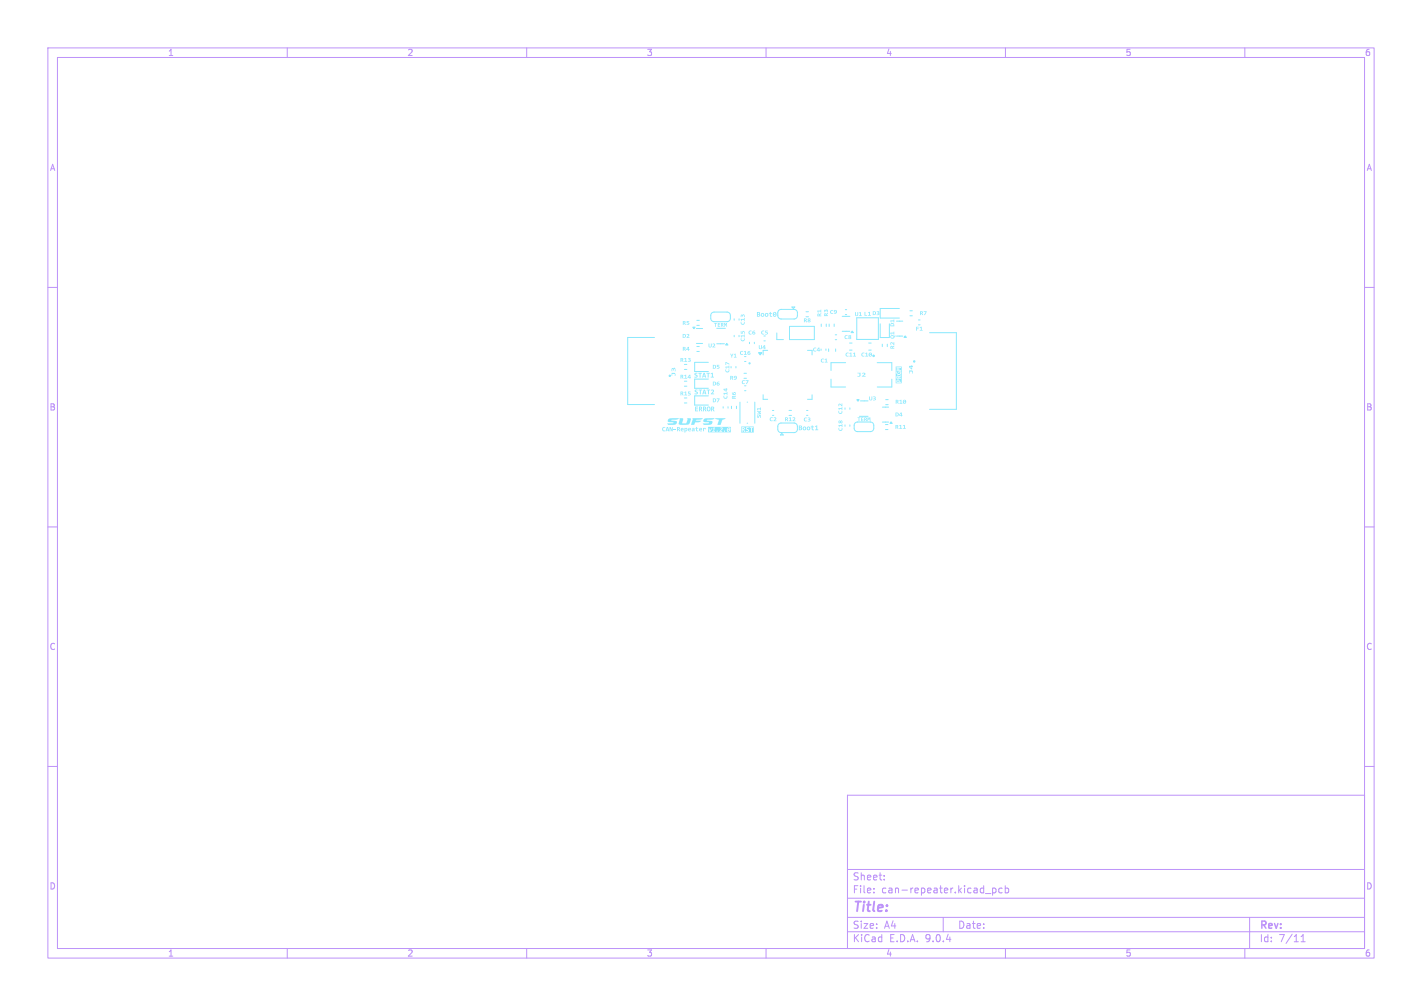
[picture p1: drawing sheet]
<svg xmlns="http://www.w3.org/2000/svg" width="297mm" height="210mm" viewBox="0 0 297 210" stroke-linecap="round" stroke-linejoin="round" font-family="sans-serif">
<defs><g id="words">
<text font-size="2.8" fill="#bd93f9" x="178" y="190.9">Title:</text>
<g font-size="2.1" fill="#bd93f9">
<text x="178" y="184">Sheet:</text>
<text x="178" y="186.7">File:</text>
<text x="184.1" y="186.7">can-repeater.kicad_pcb</text>
<text x="178" y="196.9">KiCad</text>
<text x="178" y="194.1">Size:</text>
<text x="184.7" y="194.1">A4</text>
<text x="185.7" y="196.9">E.D.A.</text>
<text x="193.3" y="196.9">9.0.4</text>
<text x="200" y="194.1">Date:</text>
<text x="263" y="194.3">Rev:</text>
<text x="263" y="196.9">Id:</text>
<text x="267.1" y="196.9">7/11</text>
</g>
<g font-size="1.8" fill="#bd93f9">
<text x="35" y="11.9">1</text>
<text x="85" y="11.9">2</text>
<text x="135" y="11.9">3</text>
<text x="185" y="11.9">4</text>
<text x="235" y="11.9">5</text>
<text x="285" y="11.9">6</text>
<text x="10.3" y="35.9">A</text>
<text x="285.4" y="35.9">A</text>
<text x="10.3" y="85.9">B</text>
<text x="285.3" y="85.9">B</text>
<text x="10.3" y="135.9">C</text>
<text x="285.3" y="135.9">C</text>
<text x="10.3" y="185.9">D</text>
<text x="285.3" y="185.9">D</text>
<text x="35" y="199.9">1</text>
<text x="85" y="199.9">2</text>
<text x="135" y="199.9">3</text>
<text x="185" y="199.9">4</text>
<text x="235" y="199.9">5</text>
<text x="285" y="199.9">6</text>
</g>
</g></defs>
<g fill="none" stroke="#bd93f9" stroke-width=".21">
<path d="M10 10h277v190h-277zM12 12h273v186h-273zM60 10v2M110 10v2M160 10v2M210 10v2M260 10v2M10 60h2M285 60h2M10 110h2M285 110h2M10 160h2"/>
<path d="M177 166h108v32h-108zM285 160h2M60 198v2M110 198v2M160 198v2M177 194.5h108M177 191.5h108M177 187.5h108M177 181.5h108M182.5 186.3v.1M182.5 185.5v.1M184.7 183.6v.1"/>
<path d="M184.7 182.8v.1M197 191.5v3M205.8 186.5h1.2M207.3 185.4v1.5M207.3 185.5l.4-.1 .3 .3-.1 .6h-.6M209.3 185.5l-.4-.1-.3 .3 .1 .6h.6M210 185.5l.4-.1 .3 .3-.2 .6h-.5M210 184.9v1.5M210 198v2M260 198v2M261 191.5v6.5M271.7 196.6h.9"/>
<path d="M271.7 195.5l.5-.4v1.5"/>
</g>
<g fill="#8be9fd">
<path d="M152 89.9l.3-.3a.22 .22 0 0 1 0 .4 .22 .22 0 0 1-.3-.1z"/>
<path d="M152.1 89.4l.3 .1-.4 .2z"/>
<path d="M147.9 89.1h4.7v1.2h-4.7v-.9h.1l.1 .7 3.1-.1 .1 .1 .1-.2-.2 .1h-.7l.2-.2h1.1a.37 .37 0 0 0 .4 .4 .37 .37 0 0 0 .3-.5 .37 .37 0 0 0-.4-.5 .37 .37 0 0 0-.3 .5v.1h-1.1a.32 .32 0 0 0 .3-.4 .32 .32 0 0 0-.6-.1l.4 .2-.6 .6h-.4v-.2l-.1 .1h-.6l.2-.8-.4 .2v.1l.2-.1-.1 .6-.7 .1 .4-.7h-.1l-.3 .6-.1-.6h-.3z"/>
<path d="M145.1 77.9h.5v.1l-.4 .1a.39 .39 0 0 1 .4 .3 .39 .39 0 0 1-.1 .4h-.5v-.2l.2 .1a.18 .18 0 0 0 .2 0 .18 .18 0 0 0 .1-.2 .18 .18 0 0 0-.2-.1l-.2-.2z"/>
<path d="M145.9 77.8h.7v.2h-.3v.8h-.2v-.8h-.2z"/>
<path d="M146.9 77.8h.3l.3 1h-.2l-.1-.2h-.3l-.1 .2h-.2l.1-.3h.5l-.1-.5-.2 .5h-.2z"/>
<path d="M147.5 77.8h.8v.2h-.3v.8h-.2v-.8h-.3z"/>
<path d="M148.4 78l.5-.2v.8h.2v.2h-.7v-.2h.3v-.6l-.2 .1z"/>
<path d="M145.2 84.9h.6v.1h-.4v.3h.4v.1h-.4v.3h.4v.2h-.6z"/>
<path d="M146 84.9h.3a.27 .27 0 0 1 .3 .2 .27 .27 0 0 1-.2 .3l.3 .5h-.2l-.3-.4v.4h-.2v-.6h.2a.17 .17 0 0 0 .2-.1 .17 .17 0 0 0-.2-.2v.3h-.2z"/>
<path d="M146.8 84.9h.3a.27 .27 0 0 1 .4 .2 .27 .27 0 0 1-.2 .3l.3 .5h-.3l-.2-.4-.1 .4h-.2v-.6h.2a.17 .17 0 0 0 .3-.1 .18 .18 0 0 0-.3-.2v.3h-.2z"/>
<path d="M147.7 85a.44 .44 0 0 1 .6 .1 .44 .44 0 0 1 0 .6 .44 .44 0 0 1-.7-.1v-.2h.2a.25 .25 0 0 0 .3 .3 .25 .25 0 0 0 .1-.4l-.2-.3-.2 .4h-.2z"/>
<path d="M148.5 84.9h.3a.27 .27 0 0 1 .4 .2 .27 .27 0 0 1-.2 .3l.2 .5h-.2l-.2-.4-.1 .4h-.2v-.6h.2a.17 .17 0 0 0 .3-.1 .18 .18 0 0 0-.3-.2v.3h-.2z"/>
<path d="M166.8 88.8h.4a.25 .25 0 0 1 .3 .2 .25 .25 0 0 1-.1 .3 .28 .28 0 0 1 .1 .4 .28 .28 0 0 1-.4 .1h-.3v-.1l.5-.1v-.2h-.3v.3h-.2v-.5h.4l.1-.2h-.3v.2h-.2z"/>
<path d="M167.8 89.1a.38 .38 0 0 1 .5 .1 .38 .38 0 0 1-.1 .6 .38 .38 0 0 1-.5-.4h.1a.18 .18 0 0 0 .3 .2 .18 .18 0 0 0 0-.3 .18 .18 0 0 0-.3 .1h-.1z"/>
<path d="M168.6 89.1a.38 .38 0 0 1 .6 .1 .38 .38 0 0 1-.2 .6 .38 .38 0 0 1-.5-.4h.2a.18 .18 0 0 0 .3 .2 .18 .18 0 0 0 0-.3 .18 .18 0 0 0-.3 .1h-.2z"/>
<path d="M169.3 89h.2v-.1l.2-.1v.2h.3v.2h-.3v.4l.3 .1v.1h-.4l-.1-.6h-.2z"/>
<path d="M170.2 89l.5-.2v.8h.2v.2h-.7v-.2h.3v-.6l-.2 .1z"/>
<path d="M187.4 79.5l.3-.1v.3h-.3z"/>
<path d="M187.4 78.6l.2 .1 .1 .2h-.3z"/>
<path d="M187.1 76.5h1.2v3.5h-1.2v-.4h.1v.3h1v-.2h-.3a.35 .35 0 0 0-.3-.5 .35 .35 0 0 0-.4 .4h-.1v-.8h.1v.2h1v-.1h-.4l.4-.3v-.3l-.5 .3a.27 .27 0 0 0-.3-.2 .27 .27 0 0 0-.2 .4h-.1v-1h.1a.51 .51 0 0 0 .7 .5 .51 .51 0 0 0 .3-.8h-.6v.4l.4-.2a.34 .34 0 0 1-.4 .4 .34 .34 0 0 1-.2-.6h-.1l-.2 .3v-1.1h.1v.2l.5 .1-.5 .2v.2h1v-.1l-.8-.1 .5-.1-.5-.3h.8v-.2l-1.1 .1z"/>
<path d="M138.4 89.2l.4-.1 .1 .2a.3 .3 0 0 0-.4 .3 .3 .3 0 0 0 .4 .2 .37 .37 0 0 1-.5 .1 .37 .37 0 0 1-.1-.5z"/>
<path d="M139.3 89.1h.2l.3 .9h-.2v-.1l-.6 .1 .1-.3h.4l-.1-.4-.1 .4h-.2z"/>
<path d="M139.9 89.1h.2l.2 .7v-.7h.2v.9h-.2l-.3-.6v.6h-.1z"/>
<path d="M140.7 89.6h.5v.1h-.5z"/>
<path d="M141.4 89.1h.3a.24 .24 0 0 1 .3 .2 .24 .24 0 0 1-.2 .3l.3 .4h-.2l-.3-.3v.3h-.2v-.5l.4-.1-.2-.1v.2h-.2z"/>
<path d="M142.3 89.4h.4l.1 .3h-.5l.1 .2h.4v.1h-.5l-.1-.4h.4l-.1-.2-.3 .2z"/>
<path d="M143 89.3l.1 .1a.34 .34 0 0 1 .5 .3 .34 .34 0 0 1-.5 .3v.3h-.1v-.7h.1v.3a.2 .2 0 0 0 .3 0 .2 .2 0 0 0 0-.3 .2 .2 0 0 0-.3 0h-.1z"/>
<path d="M143.8 89.4h.5v.3h-.4l.1 .2h.3v.1h-.5l-.1-.4h.5l-.2-.2-.3 .2z"/>
<path d="M144.5 89.4h.5l.1 .6h-.6v-.2l.3 .1 .1-.2-.4 .1v-.1l.4-.1-.4-.1z"/>
<path d="M145.2 89.3l.4-.2v.2h.2v.2h-.2v.4h.2v.1h-.3l-.1-.5h-.2z"/>
<path d="M146.1 89.4h.5v.3h-.4l.1 .2h.3v.1h-.5l-.1-.4h.5l-.2-.2-.3 .2z"/>
<path d="M146.8 89.3l.2 .1 .3-.1 .1 .2v.1l-.2-.1-.2 .1v.4h-.2z"/>
<path d="M145.2 81.4h.5v.1l-.4 .1a.39 .39 0 0 1 .4 .3 .39 .39 0 0 1-.2 .4h-.4v-.2l.1 .1a.18 .18 0 0 0 .3 0 .18 .18 0 0 0 0-.2 .18 .18 0 0 0-.2-.1l-.2-.2z"/>
<path d="M145.9 81.3h.7v.2h-.2v.8h-.2v-.8h-.3z"/>
<path d="M147 81.3h.2l.3 1h-.2v-.2h-.4v.2h-.2l.1-.3h.4l-.1-.5-.1 .5h-.2z"/>
<path d="M147.6 81.3h.7v.2h-.2v.8h-.2v-.8h-.3z"/>
<path d="M148.5 81.4a.37 .37 0 0 1 .6 0 .37 .37 0 0 1-.2 .6l-.2 .1h.4v.2h-.6l.3-.5a.19 .19 0 0 0 .1-.3 .19 .19 0 0 0-.3 .1z"/>
<path d="M155.1 89.3a.18 .18 0 0 1 .3 .2 .17 .17 0 0 1-.3 .1z"/>
<path d="M154.8 89h2.6v1.3h-2.6v-.7h.1v.6h.2v-.4l.3 .4h.2l-.1-.2h.3a.36 .36 0 0 0 .4 .2 .36 .36 0 0 0 .2-.5 .36 .36 0 0 0-.4-.2l.1-.2h.8v.9h.1v-.9h.3v-.1h-.7v.1h-.2a.34 .34 0 0 0-.5-.1 .34 .34 0 0 0-.1 .4 .34 .34 0 0 0 .4 .2v.2h-.2a.42 .42 0 0 1-.6-.3 .27 .27 0 0 0 .2-.3 .27 .27 0 0 0-.4-.2h-.3v.4h-.1z"/>
<path d="M149.2 67.4h.6v.1h-.3v.7h-.1v-.7h-.2z"/>
<path d="M149.9 67.4h.5v.1h-.3v.2h.3v.2h-.3v.2h.3v.1h-.5z"/>
<path d="M150.6 67.4h.2a.22 .22 0 0 1 .3 .2 .22 .22 0 0 1-.2 .2l.3 .4h-.2l-.2-.3-.1 .3h-.1v-.4l.3-.1-.2-.2v.3h-.1z"/>
<path d="M151.3 67.4h.1l.1 .4 .1-.4h.2l.1 .8h-.2v-.6l-.1 .4-.2-.4-.1 .6h-.1z"/>
<path d="M158.1 65.1h.3a.25 .25 0 0 1 .3 .2 .25 .25 0 0 1-.1 .3 .28 .28 0 0 1 .2 .4 .28 .28 0 0 1-.4 .1h-.3v-.1l.4-.1 .1-.2h-.3v.3h-.2v-.5h.4v-.2h-.2v.2h-.2z"/>
<path d="M159 65.4a.38 .38 0 0 1 .6 .1 .38 .38 0 0 1-.2 .6 .38 .38 0 0 1-.5-.4h.2a.18 .18 0 0 0 .3 .2 .18 .18 0 0 0 0-.3 .18 .18 0 0 0-.3 .1h-.2z"/>
<path d="M159.8 65.4a.38 .38 0 0 1 .6 .1 .38 .38 0 0 1-.2 .6 .38 .38 0 0 1-.5-.4h.2a.18 .18 0 0 0 .3 .2 .18 .18 0 0 0 0-.3 .18 .18 0 0 0-.3 .1h-.2z"/>
<path d="M160.6 65.3h.2v-.1l.2-.1v.2h.3v.2h-.3v.4l.3 .1v.1h-.4l-.1-.6h-.2z"/>
<path d="M161.6 65.2a.44 .44 0 0 1 .6 .5 .44 .44 0 0 1-.7 .2l.1-.1a.23 .23 0 0 0 .4 .1 .23 .23 0 0 0 0-.3l-.6 .2v-.2l.2 .1 .4-.3-.2-.1-.2 .3h-.2z"/>
<path d="M179.1 87.1h.6v.1h-.2v.7h-.2v-.7h-.2z"/>
<path d="M179.9 87.1h.5v.1h-.4v.2h.3v.2h-.3v.2h.4v.1h-.5z"/>
<path d="M180.5 87.1h.3a.22 .22 0 0 1 .2 .2 .22 .22 0 0 1-.1 .2l.2 .4h-.2l-.2-.3v.3h-.2v-.4l.4-.1-.2-.2v.3h-.2z"/>
<path d="M181.2 87.1h.2l.1 .4 .1-.4h.2v.8h-.1v-.6l-.2 .4-.2-.4v.6h-.1z"/>
<path d="M179.1 77.8h.6l-.1 .8h-.5v-.1h.3l.1-.1v-.5h-.4z"/>
<path d="M180 77.9a.36 .36 0 0 1 .5-.1 .36 .36 0 0 1 .2 .4l-.4 .3h.5v.1h-.8l.4-.4a.19 .19 0 0 0 0-.3 .19 .19 0 0 0-.3 .1z"/>
<path d="M142.1 78.2h.3a.22 .22 0 0 1 .3 .2 .22 .22 0 0 1-.2 .3l.3 .3h-.2l-.3-.3v.3h-.2v-.4l.4-.1-.2-.1v.2h-.2z"/>
<path d="M142.9 78.4l.4-.2v.7h.2v.1h-.6v-.1h.2v-.5l-.2 .1z"/>
<path d="M144 78.2h.2v.5h.1l-.1 .3h-.2v-.1h-.4v-.2h.4v-.3l-.2 .3h-.2z"/>
<path d="M156.4 69.1l.5-.1 .1 .2a.28 .28 0 0 0-.5 .2 .28 .28 0 0 0 .5 .2 .38 .38 0 0 1-.6 .1 .38 .38 0 0 1 0-.6z"/>
<path d="M157.2 69.2l.5-.2-.4 .4a.31 .31 0 0 1 .4 .1 .31 .31 0 0 1-.2 .4 .31 .31 0 0 1-.4-.3v-.1h.2a.16 .16 0 0 0 0 .3 .16 .16 0 0 0 .3-.1 .16 .16 0 0 0-.2-.2h-.3z"/>
<path d="M151.1 82.6h.2a.28 .28 0 0 0 .2 .5 .28 .28 0 0 0 .2-.5 .38 .38 0 0 1 0 .7 .38 .38 0 0 1-.6-.3z"/>
<path d="M151.1 82h.7v-.2h.1v.6h-.1v-.2h-.5l.1 .2-.2 .1z"/>
<path d="M151.1 81.2h.5v-.2l.3 .2v.1h-.1v.4l-.7-.3 .2-.1 .3 .3v-.3h-.5z"/>
<path d="M159.1 69.1l.4-.1 .1 .2a.28 .28 0 0 0-.4 .2 .28 .28 0 0 0 .4 .2 .38 .38 0 0 1-.6 .1 .38 .38 0 0 1 .1-.6z"/>
<path d="M159.8 69h.5v.2h-.3v.1a.29 .29 0 0 1 .4 .2 .29 .29 0 0 1-.2 .4 .29 .29 0 0 1-.4-.2l.4-.1-.4-.1z"/>
<path d="M158.5 72.1h.2v.5a.16 .16 0 0 0 .1 .2 .16 .16 0 0 0 .2-.2v-.5h.1v.5a.33 .33 0 0 1-.3 .3 .33 .33 0 0 1-.3-.3z"/>
<path d="M159.6 72.1h.2v.5h.1l-.1 .3h-.2v-.2h-.4v-.1h.4v-.4l-.2 .4h-.2z"/>
<path d="M187.1 83.5h.2a.22 .22 0 0 1 .4 .1 .22 .22 0 0 1-.2 .3l.2 .4h-.2l-.2-.4v.4h-.2v-.5l.4-.1-.2-.1v.2h-.2z"/>
<path d="M187.8 83.6l.5-.1v.6h.2v.2h-.6v-.2h.2v-.5l-.2 .1z"/>
<path d="M188.7 83.5a.38 .38 0 0 1 .5 .1 .38 .38 0 0 1-.1 .6 .38 .38 0 0 1-.5-.2h.2a.2 .2 0 0 0 .2 .1 .2 .2 0 0 0 .1-.3l-.5 .2v-.1l.5-.2-.2-.1-.2 .3h-.1z"/>
<path d="M142.6 72.4h.3a.22 .22 0 0 1 .3 .2 .22 .22 0 0 1-.2 .2l.3 .4h-.2l-.3-.3v.3h-.2v-.4l.4-.1-.2-.2v.3h-.2z"/>
<path d="M143.7 72.4h.2v.5h.1l-.1 .3h-.2v-.1h-.4v-.2h.4v-.3l-.2 .3h-.2z"/>
<path d="M192.2 65h.2a.22 .22 0 0 1 .3 .1 .22 .22 0 0 1-.1 .3l.2 .4h-.2l-.2-.4-.1 .4h-.1v-.5l.4-.1-.3-.1v.2h-.1z"/>
<path d="M192.9 65h.6l-.3 .8h-.2l.4-.7h-.5z"/>
<path d="M180 73.7l.4-.1 .1 .2a.28 .28 0 0 0-.4 .2 .28 .28 0 0 0 .4 .2 .38 .38 0 0 1-.5 .1 .38 .38 0 0 1 0-.6z"/>
<path d="M180.7 73.7l.4-.1v.7h.2v.1h-.6v-.1h.2v-.5l-.2 .1z"/>
<path d="M181.5 73.7a.38 .38 0 0 1 .6 .1 .38 .38 0 0 1-.1 .5 .38 .38 0 0 1-.6-.1h.2a.2 .2 0 0 0 .3 .1 .2 .2 0 0 0 0-.3l-.5 .2v-.2l.5-.1-.2-.2-.1 .3h-.2z"/>
<path d="M155 79.5l.5-.1 .1 .1a.29 .29 0 0 0-.5 .3 .28 .28 0 0 0 .5 .2 .38 .38 0 0 1-.6 0 .38 .38 0 0 1 0-.5z"/>
<path d="M155.7 79.4h.6l-.3 .8h-.2l.4-.7h-.5z"/>
<path d="M191.4 68.2h.5v.1h-.4v.3h.4v.1h-.4v.3h-.1z"/>
<path d="M192.1 68.3l.4-.1v.7h.2v.1h-.6v-.1h.2v-.5l-.2 .1z"/>
<path d="M142.1 74.7h.3a.22 .22 0 0 1 .3 .2 .22 .22 0 0 1-.2 .3l.3 .3h-.2l-.3-.3v.3h-.2v-.4l.4-.1-.2-.1v.2h-.2z"/>
<path d="M142.9 74.9l.4-.2v.7h.2v.1h-.6v-.1h.2v-.5l-.2 .1z"/>
<path d="M143.7 74.8a.27 .27 0 0 1 .4-.1 .27 .27 0 0 1 0 .4 .27 .27 0 0 1 .2 .4 .27 .27 0 0 1-.5 .1l-.1-.2 .4-.1-.3-.2 .3-.2h-.4z"/>
<path d="M154.7 73.4l.4-.1 .1 .1a.29 .29 0 0 0-.5 .3 .28 .28 0 0 0 .5 .2 .38 .38 0 0 1-.6 0 .38 .38 0 0 1 .1-.5z"/>
<path d="M155.3 73.4l.5-.1v.6h.2v.2h-.6v-.2h.2v-.5l-.2 .1z"/>
<path d="M156.2 73.4l.5-.1-.4 .3a.31 .31 0 0 1 .4 .2 .31 .31 0 0 1-.2 .4 .31 .31 0 0 1-.4-.3v-.2h.2a.16 .16 0 0 0 0 .3 .16 .16 0 0 0 .2-.1 .16 .16 0 0 0-.1-.2h-.3z"/>
<path d="M142.6 67h.3a.22 .22 0 0 1 .3 .2 .22 .22 0 0 1-.2 .2l.3 .4h-.2l-.3-.3v.3h-.2v-.4l.4-.1-.2-.2v.3h-.2z"/>
<path d="M143.4 67h.5v.2h-.3v.1a.29 .29 0 0 1 .4 .2 .29 .29 0 0 1-.2 .4 .29 .29 0 0 1-.4-.2l.4-.1-.4-.1z"/>
<path d="M148.9 83.2h.3a.4 .4 0 0 1 .4 .4 .4 .4 0 0 1-.5 .4h-.2l.2-.2a.28 .28 0 0 0 .3-.2 .28 .28 0 0 0-.3-.3v.5h-.2z"/>
<path d="M149.7 83.2h.6l-.4 .8h-.2l.4-.7h-.4z"/>
<path d="M181.5 82.8h.2v.5a.16 .16 0 0 0 .2 .2 .16 .16 0 0 0 .1-.2v-.5h.2v.5a.33 .33 0 0 1-.3 .3 .33 .33 0 0 1-.4-.3z"/>
<path d="M182.4 82.8a.27 .27 0 0 1 .4-.1 .27 .27 0 0 1 0 .4 .27 .27 0 0 1 .1 .4 .27 .27 0 0 1-.4 .1l-.2-.2 .5-.1-.3-.2 .2-.1-.3-.1z"/>
<path d="M172.2 65.4h.2l.1 .2 .4-.3v.2l-.3 .3h.3v.2h-.8v-.3l.4 .1-.1-.2-.3 .1z"/>
<path d="M172.2 64.7l.3 .1a.27 .27 0 0 1 .4-.2 .27 .27 0 0 1 0 .5l-.1 .1-.1-.4-.2 .3-.2-.3v.4h-.2z"/>
<path d="M176.7 73.7l.4-.1 .1 .2a.28 .28 0 0 0-.4 .2 .28 .28 0 0 0 .4 .2 .38 .38 0 0 1-.5 .1 .38 .38 0 0 1 0-.6z"/>
<path d="M177.4 73.7l.4-.1v.7h.2v.1h-.6v-.1h.2v-.5l-.2 .1z"/>
<path d="M178.2 73.7l.4-.1v.7h.2v.1h-.6v-.1h.2v-.5l-.2 .1z"/>
<path d="M158.1 86.7h.2v.3a.33 .33 0 0 1 .2-.3 .33 .33 0 0 1 .4 .1v.4h-.1l-.1-.4a.3 .3 0 0 1-.2 .4 .3 .3 0 0 1-.4-.2z"/>
<path d="M158.1 85.8h.8v.2l-.3 .2 .3 .1v.2h-.8v-.1l.7-.1-.4-.1 .4-.2-.7-.1z"/>
<path d="M158.1 85.3h.7v-.2h.1v.6h-.1v-.3h-.5l.1 .2-.2 .1z"/>
<path d="M151.5 77.1h.2a.28 .28 0 0 0 .2 .5 .28 .28 0 0 0 .2-.5 .38 .38 0 0 1 0 .7 .38 .38 0 0 1-.6-.3z"/>
<path d="M151.5 76.5h.7v-.2h.1v.6h-.1v-.2h-.5l.1 .2-.2 .1z"/>
<path d="M151.5 75.6l.8 .3v.2l-.6-.3v.4h-.2z"/>
<path d="M186.1 70.1l.4-.1 .3 .3 .1-.4 .1 .4a.57 .57 0 0 1-1 .2v-.2a.42 .42 0 0 0 .7 0l-.3-.1-.4 .1z"/>
<path d="M186 69.4h.6v-.1h.2v.5h-.2v-.2h-.5l.1 .2-.1 .1z"/>
<path d="M171.5 75l.5-.1 .1 .1a.29 .29 0 0 0-.5 .3 .28 .28 0 0 0 .5 .2 .38 .38 0 0 1-.6 0 .38 .38 0 0 1 0-.5z"/>
<path d="M172.2 75l.5-.1v.6h.1v.2h-.5v-.2h.2v-.5l-.2 .1z"/>
<path d="M160.9 87.2l.4-.1 .1 .2a.28 .28 0 0 0-.5 .2 .28 .28 0 0 0 .5 .2 .38 .38 0 0 1-.6 .1 .38 .38 0 0 1 .1-.6z"/>
<path d="M161.6 87.2a.31 .31 0 0 1 .5 0 .31 .31 0 0 1-.2 .5l-.1 .1h.4v.1h-.6l.3-.4a.17 .17 0 0 0 0-.2 .17 .17 0 0 0-.3 0z"/>
<path d="M142.1 81.7h.3a.22 .22 0 0 1 .3 .2 .22 .22 0 0 1-.2 .3l.3 .3h-.2l-.3-.3v.3h-.2v-.4l.4-.1-.2-.1v.2h-.2z"/>
<path d="M142.9 81.9l.4-.2v.7h.2v.1h-.6v-.1h.2v-.5l-.2 .1z"/>
<path d="M143.7 81.7h.5v.2h-.3v.1a.29 .29 0 0 1 .3 .2 .29 .29 0 0 1-.1 .4 .29 .29 0 0 1-.4-.2l.4-.1-.4-.1z"/>
<path d="M180.6 65.1h.1v.7h.4v.1h-.5z"/>
<path d="M181.3 65.2l.4-.1v.7h.2v.1h-.6v-.1h.2v-.5l-.2 .1z"/>
<path d="M189.9 77.3l.7 .1v.6h-.1l.1-.3-.2-.1h-.4v.4h-.1z"/>
<path d="M189.9 76.4h.5v-.2l.3 .2v.2h-.2v.5l-.6-.4 .1-.1 .4 .3v-.3h-.5z"/>
<path d="M176.5 70.1l.4-.1 .1 .1a.28 .28 0 0 0-.4 .3 .28 .28 0 0 0 .4 .2 .38 .38 0 0 1-.6 0 .38 .38 0 0 1 .1-.5z"/>
<path d="M177.2 70.1a.27 .27 0 0 1 .4-.2 .27 .27 0 0 1 0 .4 .28 .28 0 0 1 0 .5 .28 .28 0 0 1-.4-.2h.4l-.1-.2-.3 .2 .1-.2-.1-.2 .3 .1 .1-.1h-.4z"/>
<path d="M152.5 78.5h.3a.22 .22 0 0 1 .3 .1 .22 .22 0 0 1-.2 .3l.3 .4h-.2l-.3-.4v.4h-.2v-.5l.4-.1-.2-.1v.2h-.2z"/>
<path d="M153.3 78.6a.42 .42 0 0 1 .7 .3 .42 .42 0 0 1-.7 .4l.4-.4h-.3l-.2-.2 .5 .1a.16 .16 0 0 0-.1-.2 .16 .16 0 0 0-.2 .1h-.2z"/>
<path d="M187 86.1h.3a.4 .4 0 0 1 .4 .4 .4 .4 0 0 1-.4 .4h-.3l.2-.1a.28 .28 0 0 0 .3-.3 .28 .28 0 0 0-.3-.3v.6h-.2z"/>
<path d="M188.1 86.1h.3v.5h.1l-.1 .3h-.2v-.1h-.4v-.2h.4v-.3l-.3 .3h-.1z"/>
<path d="M140.3 77.8l.7 .1v.6h-.1l.1-.3-.2-.1h-.4v.4h-.1z"/>
<path d="M140.3 76.9l.2-.1 .1 .2 .1-.2a.39 .39 0 0 1 .4 .3 .39 .39 0 0 1-.2 .4l.1-.2a.17 .17 0 0 0 0-.3 .17 .17 0 0 0-.3 0 .17 .17 0 0 0 0 .3l-.1 .1-.1-.4-.1 .5h-.1z"/>
<path d="M142.6 69.7h.3a.4 .4 0 0 1 .4 .4 .4 .4 0 0 1-.5 .4h-.2l.2-.1a.28 .28 0 0 0 .3-.3 .28 .28 0 0 0-.3-.3v.6h-.2z"/>
<path d="M143.4 69.8a.31 .31 0 0 1 .5 0 .31 .31 0 0 1-.2 .5l-.1 .1h.4v.1h-.6l.3-.4a.17 .17 0 0 0 0-.2 .17 .17 0 0 0-.2 0z"/>
<path d="M168 87.3l.4-.1 .1 .1a.28 .28 0 0 0-.4 .3 .28 .28 0 0 0 .4 .2 .38 .38 0 0 1-.6 0 .38 .38 0 0 1 .1-.5z"/>
<path d="M168.7 87.2a.27 .27 0 0 1 .4-.1 .27 .27 0 0 1 0 .4 .27 .27 0 0 1 .2 .4 .27 .27 0 0 1-.5 .1l-.1-.2 .4-.1-.3-.2 .3-.1-.4-.1z"/>
<path d="M186.1 67.5a.42 .42 0 0 1 .4 0 .42 .42 0 0 1 .3 .4v.2h-.8v-.2h.6a.28 .28 0 0 0-.2-.3 .28 .28 0 0 0-.3 .3h-.1z"/>
<path d="M186 66.9h.6v-.2h.2v.6h-.2v-.2h-.5l.1 .2h-.1z"/>
<path d="M170.8 65.5h.2l.1 .1 .4-.2v.2l-.3 .2 .3 .1v.1h-.8v-.2l.4 .1-.1-.3-.3 .2z"/>
<path d="M170.7 64.8h.7v-.1h.1v.5h-.1v-.2h-.5l.1 .2-.2 .1z"/>
<path d="M169.9 72.7l.5-.1 .1 .1a.29 .29 0 0 0-.5 .3 .28 .28 0 0 0 .5 .2 .38 .38 0 0 1-.6 0 .38 .38 0 0 1 0-.5z"/>
<path d="M170.9 72.6h.3v.5h.1l-.1 .3h-.2v-.2h-.4v-.1h.4v-.4l-.3 .4h-.1z"/>
<path d="M175.2 89.3h.1a.28 .28 0 0 0 .2 .5 .29 .29 0 0 0 .3-.5 .38 .38 0 0 1-.1 .7 .38 .38 0 0 1-.6-.3z"/>
<path d="M175.1 88.7h.7v-.2h.1v.6h-.1v-.2h-.5l.1 .2-.1 .1z"/>
<path d="M175.2 87.8l.3 .1a.24 .24 0 0 1 .4 0 .24 .24 0 0 1 0 .3 .24 .24 0 0 1-.4 0 .18 .18 0 0 1-.2 .2 .18 .18 0 0 1-.1-.3l.1 .1 .3-.1 .1 .1 .1-.1-.1-.2-.1 .2-.3-.2-.2 .2z"/>
<path d="M173.5 64.8l.4-.1 .1 .2a.28 .28 0 0 0-.4 .2 .28 .28 0 0 0 .4 .2 .38 .38 0 0 1-.6 .1 .38 .38 0 0 1 .1-.6z"/>
<path d="M174.2 64.8a.42 .42 0 0 1 .7 .4 .42 .42 0 0 1-.7 .3l.4-.3h-.3l-.2-.2 .5 .1a.16 .16 0 0 0-.1-.3 .16 .16 0 0 0-.2 .2h-.2z"/>
<path d="M154.7 67.2h.2a.28 .28 0 0 0 .2 .4 .28 .28 0 0 0 .2-.4 .38 .38 0 0 1 0 .6 .38 .38 0 0 1-.6-.3z"/>
<path d="M154.7 66.6h.7v-.2h.1v.6h-.1v-.2h-.5l.1 .2h-.2z"/>
<path d="M154.8 65.7l.3 .1a.27 .27 0 0 1 .4-.2 .27 .27 0 0 1 0 .5l-.1 .1-.1-.4-.2 .3-.2-.3v.4h-.2z"/>
<path d="M148.9 76.2h.3a.4 .4 0 0 1 .4 .4 .4 .4 0 0 1-.5 .4h-.2l.2-.2a.28 .28 0 0 0 .3-.2 .28 .28 0 0 0-.3-.3v.5h-.2z"/>
<path d="M149.7 76.2h.5v.1h-.3v.2a.29 .29 0 0 1 .4 .1 .29 .29 0 0 1-.2 .4 .29 .29 0 0 1-.4-.2l.4-.1-.4-.1z"/>
<path d="M148.9 79.7h.3a.4 .4 0 0 1 .4 .4 .4 .4 0 0 1-.5 .4h-.2l.2-.2a.28 .28 0 0 0 .3-.2 .28 .28 0 0 0-.3-.3v.5h-.2z"/>
<path d="M149.8 79.8l.4-.1-.4 .3a.31 .31 0 0 1 .5 .2 .31 .31 0 0 1-.2 .4 .31 .31 0 0 1-.4-.3v-.2h.1a.16 .16 0 0 0 .1 .3 .16 .16 0 0 0 .2-.1 .16 .16 0 0 0-.1-.2h-.3z"/>
<path d="M154.7 70.6h.2a.28 .28 0 0 0 .2 .5 .28 .28 0 0 0 .2-.5 .38 .38 0 0 1 0 .7 .38 .38 0 0 1-.6-.3z"/>
<path d="M154.7 70h.7v-.2h.1v.6h-.1v-.2h-.5l.1 .2-.2 .1z"/>
<path d="M154.7 69.1h.2v.4h.1a.29 .29 0 0 1 .2-.4 .29 .29 0 0 1 .4 .2 .29 .29 0 0 1-.2 .4l-.1-.4-.1 .3h-.5z"/>
<path d="M153 82.7h.2l.1 .1 .4-.2v.2l-.4 .2 .4 .1v.1h-.8v-.2l.3 .1-.1-.3-.2 .2z"/>
<path d="M152.9 81.9h.1l.1 .4 .2-.2v.2a.16 .16 0 0 0 .3 0 .16 .16 0 0 0-.1-.3 .16 .16 0 0 0-.2 .1 .21 .21 0 0 1 .1-.3 .21 .21 0 0 1 .3 .2 .41 .41 0 0 1-.5 .5 .41 .41 0 0 1-.3-.6z"/>
<path d="M186.1 72.2h.2l.1 .2 .4-.3v.2l-.4 .3h.4v.2h-.8v-.3l.3 .1-.1-.2-.2 .1z"/>
<path d="M186 71.5h.3l.3 .3v-.4h.2v.6l-.4-.3a.17 .17 0 0 0-.3 0 .17 .17 0 0 0 .1 .2l-.1 .1-.1-.2z"/>
<path d="M187 88.7h.3a.22 .22 0 0 1 .3 .2 .22 .22 0 0 1-.2 .2l.3 .4h-.2l-.3-.3v.3h-.2v-.4l.4-.1-.2-.2v.3h-.2z"/>
<path d="M187.8 88.8l.4-.1v.7h.2v.1h-.6v-.1h.2v-.5l-.2 .1z"/>
<path d="M188.6 88.8l.4-.1v.7h.2v.1h-.6v-.1h.2v-.5l-.2 .1z"/>
<path d="M167.9 66.5h.3a.22 .22 0 0 1 .3 .1 .22 .22 0 0 1-.2 .3l.3 .4h-.2l-.3-.4v.4h-.2v-.5l.4-.1-.2-.1v.2h-.2z"/>
<path d="M168.7 66.6a.27 .27 0 0 1 .4-.2 .27 .27 0 0 1 0 .4 .28 .28 0 0 1 0 .5 .28 .28 0 0 1-.4-.2h.4l-.1-.2-.3 .2 .1-.2-.1-.2 .3 .1 .1-.1h-.4z"/>
<path d="M164 87.1h.2a.22 .22 0 0 1 .4 .2 .22 .22 0 0 1-.2 .2l.2 .4h-.2l-.2-.3v.3h-.2v-.4l.4-.1-.2-.2v.3h-.2z"/>
<path d="M164.7 87.2l.5-.1v.7h.2v.1h-.6v-.1h.2v-.5l-.2 .1z"/>
<path d="M165.5 87.2a.31 .31 0 0 1 .5 0 .31 .31 0 0 1-.1 .5l-.1 .1h.3v.1h-.6l.3-.4a.17 .17 0 0 0 .1-.2 .17 .17 0 0 0-.3 0z"/>
<path d="M178.6 65.2h.2v.5a.16 .16 0 0 0 .1 .2 .16 .16 0 0 0 .2-.2v-.5h.1v.5a.33 .33 0 0 1-.3 .3 .33 .33 0 0 1-.3-.3z"/>
<path d="M179.4 65.3l.4-.1v.6h.2v.2h-.6v-.2h.2v-.5l-.2 .1z"/>
<path d="M148 71.7h.2v.5a.16 .16 0 0 0 .1 .2 .16 .16 0 0 0 .2-.2v-.5h.1v.5a.33 .33 0 0 1-.3 .3 .33 .33 0 0 1-.3-.2z"/>
<path d="M148.8 71.8a.31 .31 0 0 1 .5 0 .31 .31 0 0 1-.2 .5l-.1 .1h.4v.1h-.6l.3-.4a.17 .17 0 0 0 0-.2 .17 .17 0 0 0-.2 0z"/>
<path d="M182.3 65h.3a.4 .4 0 0 1 .4 .4 .4 .4 0 0 1-.5 .4h-.2l.2-.2a.28 .28 0 0 0 .3-.2 .28 .28 0 0 0-.3-.3v.5h-.2z"/>
<path d="M183.1 65a.27 .27 0 0 1 .4-.1 .27 .27 0 0 1 0 .4 .27 .27 0 0 1 .2 .4 .27 .27 0 0 1-.5 .1l-.1-.2 .4-.1-.3-.2 .3-.1-.4-.1z"/>
<path d="M152.5 73.8h.2l.1 .4 .2-.4h.2l-.3 .8h-.1z"/>
<path d="M153.3 74l.3-.2v.7h.2v.1h-.5v-.1h.2v-.5l-.2 .1z"/>
<path d="M175.1 85.8h.2a.28 .28 0 0 0 .2 .4 .28 .28 0 0 0 .2-.4 .38 .38 0 0 1 0 .6 .38 .38 0 0 1-.6-.3z"/>
<path d="M175.1 85.2h.7v-.2h.1v.6h-.1v-.2h-.5l.1 .2h-.2z"/>
<path d="M175.2 84.3h.3l.3 .3v-.4h.1v.6l-.4-.3a.17 .17 0 0 0-.2 0 .17 .17 0 0 0 0 .2l-.1 .1-.1-.1z"/>
</g>
<g fill="none" stroke="#8be9fd" stroke-width=".21">
<path d="M142.9 79.6h.6M142.9 76.1h.6M142.9 77.1h.6M145.5 72.3h.6M145.5 73.4h.6M145.5 66.9h.6M145.5 67.9h.6M149.1 65.2h2.8M149.1 67.2h2.8M149.2 65.1a.7 .7 0 0 0-.7 .8l-.1 .6a.7 .7 0 0 0 .8 .6M151.9 65.1a.7 .7 0 0 1 .7 .8l-.1 .6a.7 .7 0 0 1-.6 .6M152.7 76.5v.3"/>
<path d="M153.7 76.5v.3M155.5 74.4h.3M155.5 75.5h.3M156.5 71.5v.2M157.6 71.5v.2M159.6 70.1h.2M159.6 71.2h.2M160.3 73.1h-.9v1M163.1 64.6h2.8M163.1 66.6h2.8M163.2 64.6a.7 .7 0 0 0-.7 .7l-.1 .6a.7 .7 0 0 0 .8 .7M165.4 64.1h.6l-.3 .3z"/>
<path d="M165.9 64.6a.7 .7 0 0 1 .7 .7v.6a.7 .7 0 0 1-.7 .7M168.7 73.1h.9v1M173.1 72.8v.6M173.2 67.6v.6M173.6 79.2v1.6h3M174.2 67.6v.6M174.5 72.8v.6M176.6 75.7h-3v1.7M177.4 71.6h.6M177.4 73.1h.6M178.9 66.3h4.6v4.6h-4.6zM181.4 71.6h.6"/>
<path d="M181.4 73.1h.6M183.2 75.7h3.1v1.7M186.3 79.2v1.6h-3.1M187.2 67h1.3M187.2 70.2h1.3M190 64.9h.6M190 65.9h.6M191.8 66.8h.4M191.8 67.8h.4M194.1 69.5h5.7v16h-5.7M142.9 80.6h.6M142.9 83.1h.6"/>
<path d="M142.9 84.1h.6M147.9 82.6h-2.8v2h2.8M151 84.9v.3M152.1 84.9v.3M154.5 84v4.4M155.5 80.5h.3M155.5 81.6h.3M156 84h.1M156 88.4h.1M157.6 84v4.4M159.4 82.4v1h.9M161.3 85.7h.3"/>
<path d="M161.3 86.7h.3M163 90.8l.3-.3 .3 .3zM163.1 88.3h2.8M163.1 90.3h2.8M163.2 88.3a.7 .7 0 0 0-.7 .7l-.1 .6a.7 .7 0 0 0 .8 .7M165.9 88.3a.7 .7 0 0 1 .7 .7l-.1 .6a.7 .7 0 0 1-.6 .7M169.6 82.4v1h-.9M179 88.1h2.8M179 90.1h2.8M179.1 88.1a.7 .7 0 0 0-.7 .7v.6a.7 .7 0 0 0 .7 .7M179.5 86.9h1.8M179.7 83.7h1.6"/>
<path d="M181.8 88.1a.7 .7 0 0 1 .7 .7v.6a.7 .7 0 0 1-.7 .7M185 83.4h.5M185 84.5h.5"/>
<circle cx="182.5" cy="74.3" r=".05"/>
</g>
<g fill="#8be9fd" stroke="#8be9fd" stroke-width=".21">
<path d="M158.4 73.6h.7l-.3 .5z"/>
<path d="M179 83.4h.4l-.2 .4z"/>
<path d="M189.1 70.1l.2 .3h-.5z"/>
<circle cx="182.5" cy="74.2" r=".1"/>
<circle cx="182.5" cy="74.4" r=".1"/>
<circle cx="190.9" cy="75.5" r=".15"/>
</g>
<g fill="#8be9fd">
<path d="M149.3 87.3h2.3l-.7 .3-.4 1.1h-.3h-.4l.4-1.1z"/>
<path d="M144.6 87.3h2.2a1.66 1.66 0 0 1-1.4 .4v.1l1.1 .1-.5 .2-.8 .1-.2 .5h-.7l.4-1.2z"/>
<path d="M139.6 87.5l.4-.2h1.9l-.5 .3h-1.1l-.1 .2h.2a.75 .75 0 0 1 1 .4l-.2 .3-.4 .2h-1.2l-.3-.3h1.3l.1-.2-.5-.1a.45 .45 0 0 1-.7-.3z"/>
<path d="M147.1 87.4l2.2-.1-.5 .3-1.2 .1 .7 .1a.44 .44 0 0 1 .5 .6 .44 .44 0 0 1-.6 .3h-1.2l-.2-.3h.6a.48 .48 0 0 0 .7-.2l-.7-.1a.38 .38 0 0 1-.5-.1 .38 .38 0 0 1 .2-.6z"/>
<path d="M141.9 87.3l.8 .1-.2 .9a.74 .74 0 0 0 .8 0 .74 .74 0 0 0 .3-.7l-.1-.3h.7a1.15 1.15 0 0 1-.7 1.4l-1.6-.1-.2-.1 .2-.5a.47 .47 0 0 0 0-.7z"/>
</g>
<g fill="none" stroke="#8be9fd" stroke-width=".21">
<path d="M136.7 70.5h-5.6v14h5.6M145.5 68.6h1.2M145.5 71.7h1.2M147.9 75.6h-2.8v2h2.8M147.9 79.1h-2.8v2h2.8M149.7 68.5h1.8M149.7 71.8h1.6M153.3 66.6v.2M153.3 70v.3M154.4 66.6v.2M154.4 70v.3M155.4 77.9h.5"/>
<path d="M155.4 79h.5M162.2 69.5v1.4h1.4M164.9 68.1h5.2v2.8h-5.2zM168.3 65.1h.6M168.3 66.1h.6M171.5 72.9v.2M171.5 67.6v.6M172.5 72.9v.2M172.6 67.6v.6M174.5 69.9h.2M174.5 70.9h.2M175.9 66h1.6"/>
<path d="M175.9 69.2h1.6M176.6 64.6h.2M176.6 65.7h.2M183.8 67.6v2.9h2v-2.9M184.3 71.8v.6M185.3 71.8v.6M187.9 64.4h-4.1v2h4.1M152.8 84.8v.5M153.8 84.8v.5M164.8 85.7h.5M164.8 86.7h.5M168.5 85.7h.2"/>
<path d="M168.5 86.7h.2M176.5 85.2v.2M176.5 88.7v.3M177.5 85.2v.2M177.5 88.7v.3M184.3 85h1.3M184.3 88.1h1.3M184.9 88.6h.6M184.9 89.7h.6"/>
</g>
<g fill="#8be9fd" stroke="#8be9fd" stroke-width=".21">
<path d="M186.1 88.1l.3 .3h-.5z"/>
<path d="M144.7 68.3h.5l-.3 .3z"/>
<path d="M178 69.1l.2 .3h-.4z"/>
<path d="M151.8 71.7l.2 .3h-.4z"/>
<circle cx="139.9" cy="78.5" r=".15"/>
<circle cx="156.5" cy="75.9" r=".13"/>
</g>
<use href="#words"/>
</svg>
